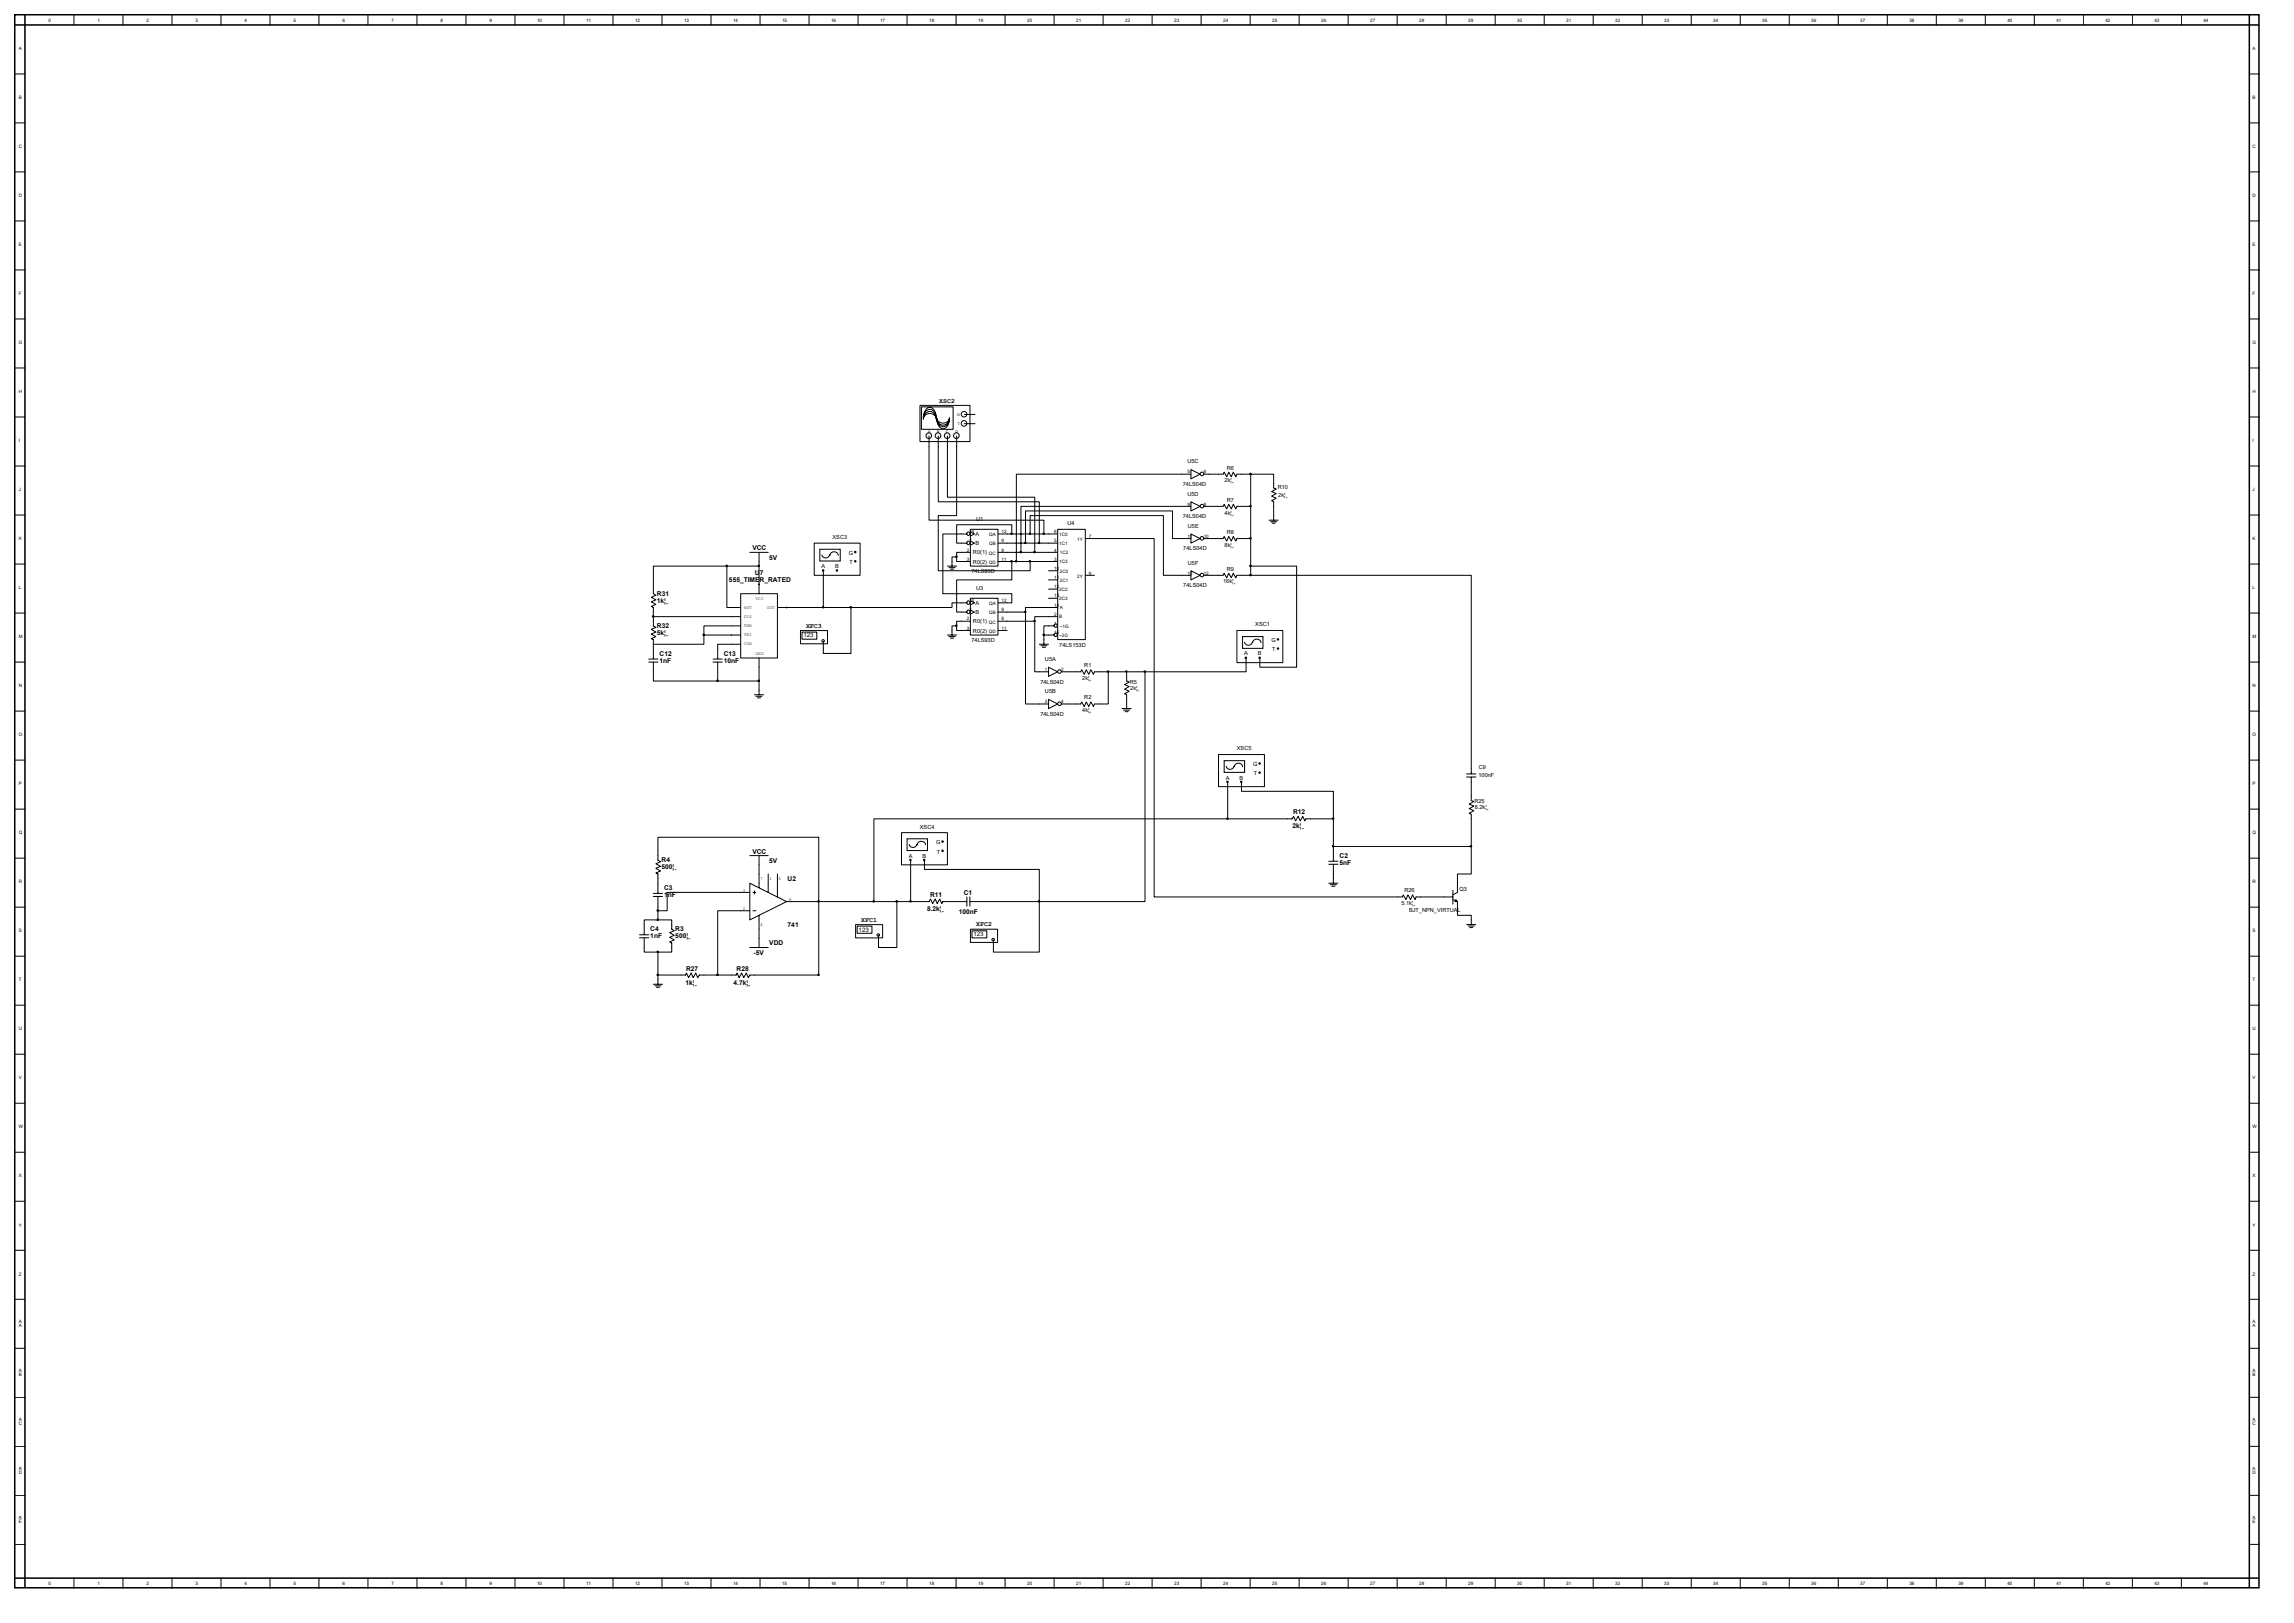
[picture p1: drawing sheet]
<svg xmlns="http://www.w3.org/2000/svg" width="1189mm" height="841mm" viewBox="0 0 1189 841" stroke-linecap="round" stroke-linejoin="round" font-family="sans-serif">
<defs><g id="words">
<g font-size="3.4">
<text x="487" y="209">XSC2</text>
<text x="390" y="285">VCC</text>
<text x="399" y="290">5V</text>
<text x="391" y="298">U7</text>
<text x="378" y="302">555_TIMER_RATED</text>
<text x="340" y="309">R31</text>
<text x="340" y="312">1k¦¸</text>
<text x="340" y="325">R32</text>
<text x="340" y="329">5k¦¸</text>
<text x="418" y="325">XFC3</text>
<text x="342" y="340">C12</text>
<text x="375" y="340">C13</text>
<text x="342" y="343">1nF</text>
<text x="375" y="343">10nF</text>
<text x="670" y="422">R12</text>
<text x="670" y="429">2k¦¸</text>
<text x="390" y="442">VCC</text>
<text x="343" y="447">R4</text>
<text x="399" y="447">5V</text>
<text x="694" y="444">C2</text>
<text x="694" y="448">5nF</text>
<text x="343" y="451">500¦¸</text>
<text x="344" y="461">C3</text>
<text x="408" y="457">U2</text>
<text x="344" y="465">1nF</text>
<text x="482" y="465">R11</text>
<text x="500" y="464">C1</text>
<text x="480" y="472">8.2k¦¸</text>
<text x="497" y="474">100nF</text>
<text x="446" y="478">XFC1</text>
<text x="337" y="483">C4</text>
<text x="350" y="483">R3</text>
<text x="408" y="480">741</text>
<text x="506" y="480">XFC2</text>
<text x="337" y="486">1nF</text>
<text x="350" y="486">500¦¸</text>
<text x="399" y="490">VDD</text>
<text x="390" y="495">-5V</text>
<text x="356" y="503">R27</text>
<text x="382" y="503">R28</text>
<text x="355" y="510">1k¦¸</text>
<text x="380" y="510">4.7k¦¸</text>
</g>
<g font-size="3.2">
<text x="416" y="330">123</text>
<text x="445" y="483">123</text>
<text x="505" y="485">123</text>
</g>
<g font-size="2.9">
<text x="615" y="240">U5C</text>
<text x="636" y="243">R6</text>
<text x="613" y="252">74LS04D</text>
<text x="635" y="250">2k¦¸</text>
<text x="615" y="257">U5D</text>
<text x="662" y="253">R10</text>
<text x="662" y="257">2k¦¸</text>
<text x="636" y="260">R7</text>
<text x="613" y="268">74LS04D</text>
<text x="635" y="267">4k¦¸</text>
<text x="506" y="270">U1</text>
<text x="553" y="272">U4</text>
<text x="616" y="274">U5E</text>
<text x="431" y="279">XSC3</text>
<text x="506" y="278">A</text>
<text x="636" y="277">R8</text>
<text x="440" y="288">G</text>
<text x="504" y="287">R0(1)</text>
<text x="506" y="283">B</text>
<text x="613" y="285">74LS04D</text>
<text x="635" y="283">8k¦¸</text>
<text x="440" y="292">T</text>
<text x="504" y="292">R0(2)</text>
<text x="616" y="293">U5F</text>
<text x="426" y="294">A</text>
<text x="433" y="294">B</text>
<text x="503" y="297">74LS93D</text>
<text x="636" y="296">R9</text>
<text x="506" y="306">U3</text>
<text x="613" y="304">74LS04D</text>
<text x="634" y="302">16k¦¸</text>
<text x="506" y="313">A</text>
<text x="504" y="323">R0(1)</text>
<text x="506" y="318">B</text>
<text x="504" y="328">R0(2)</text>
<text x="651" y="325">XSC1</text>
<text x="503" y="333">74LS93D</text>
<text x="549" y="335">74LS153D</text>
<text x="659" y="333">G</text>
<text x="645" y="340">A</text>
<text x="652" y="340">B</text>
<text x="659" y="338">T</text>
<text x="542" y="343">U5A</text>
<text x="562" y="346">R1</text>
<text x="561" y="352">2k¦¸</text>
<text x="539" y="354">74LS04D</text>
<text x="542" y="359">U5B</text>
<text x="585" y="354">R5</text>
<text x="586" y="357">2k¦¸</text>
<text x="562" y="362">R2</text>
<text x="539" y="371">74LS04D</text>
<text x="561" y="369">4k¦¸</text>
<text x="641" y="389">XSC5</text>
<text x="649" y="397">G</text>
<text x="650" y="402">T</text>
<text x="766" y="399">C9</text>
<text x="635" y="404">A</text>
<text x="642" y="404">B</text>
<text x="766" y="403">100nF</text>
<text x="764" y="416">R25</text>
<text x="764" y="419">8.2k¦¸</text>
<text x="477" y="429">XSC4</text>
<text x="485" y="438">G</text>
<text x="485" y="442">T</text>
<text x="471" y="444">A</text>
<text x="478" y="444">B</text>
<text x="756" y="462">Q3</text>
<text x="728" y="462">R26</text>
<text x="726" y="469">5.1k¦¸</text>
<text x="730" y="473">BJT_NPN_VIRTUAL</text>
</g>
<g font-size="2.4">
<text x="25" y="11">0</text>
<text x="51" y="11">1</text>
<text x="76" y="11">2</text>
<text x="101" y="11">3</text>
<text x="127" y="11">4</text>
<text x="152" y="11">5</text>
<text x="177" y="11">6</text>
<text x="203" y="11">7</text>
<text x="228" y="11">8</text>
<text x="254" y="11">9</text>
<text x="278" y="11">10</text>
<text x="304" y="11">11</text>
<text x="329" y="11">12</text>
<text x="355" y="11">13</text>
<text x="380" y="11">14</text>
<text x="405" y="11">15</text>
<text x="431" y="11">16</text>
<text x="456" y="11">17</text>
<text x="482" y="11">18</text>
<text x="507" y="11">19</text>
<text x="532" y="11">20</text>
<text x="558" y="11">21</text>
<text x="583" y="11">22</text>
<text x="609" y="11">23</text>
<text x="634" y="11">24</text>
<text x="659" y="11">25</text>
<text x="685" y="11">26</text>
<text x="710" y="11">27</text>
<text x="736" y="11">28</text>
<text x="761" y="11">29</text>
<text x="786" y="11">30</text>
<text x="812" y="11">31</text>
<text x="837" y="11">32</text>
<text x="863" y="11">33</text>
<text x="888" y="11">34</text>
<text x="913" y="11">35</text>
<text x="939" y="11">36</text>
<text x="964" y="11">37</text>
<text x="990" y="11">38</text>
<text x="1015" y="11">39</text>
<text x="1040" y="11">40</text>
<text x="1066" y="11">41</text>
<text x="1091" y="11">42</text>
<text x="1117" y="11">43</text>
<text x="1142" y="11">44</text>
<text x="10" y="26">A</text>
<text x="1167" y="26">A</text>
<text x="10" y="51">B</text>
<text x="1167" y="51">B</text>
<text x="10" y="77">C</text>
<text x="1167" y="77">C</text>
<text x="10" y="102">D</text>
<text x="1167" y="102">D</text>
<text x="10" y="128">E</text>
<text x="1167" y="128">E</text>
<text x="10" y="153">F</text>
<text x="1167" y="153">F</text>
<text x="10" y="178">G</text>
<text x="1167" y="178">G</text>
<text x="10" y="204">H</text>
<text x="1167" y="204">H</text>
<text x="10" y="229">I</text>
<text x="1167" y="229">I</text>
<text x="615" y="245">5</text>
<text x="624" y="245">6</text>
<text x="10" y="255">J</text>
<text x="1167" y="255">J</text>
<text x="615" y="262">9</text>
<text x="624" y="262">8</text>
<text x="10" y="280">K</text>
<text x="502" y="281">1</text>
<text x="502" y="276">14</text>
<text x="513" y="278">QA</text>
<text x="519" y="276">12</text>
<text x="519" y="281">9</text>
<text x="546" y="276">6</text>
<text x="546" y="281">5</text>
<text x="549" y="278">1C0</text>
<text x="558" y="280">1Y</text>
<text x="564" y="279">7</text>
<text x="615" y="279">11</text>
<text x="624" y="279">10</text>
<text x="1167" y="280">K</text>
<text x="501" y="286">2</text>
<text x="512" y="287">QC</text>
<text x="513" y="283">QB</text>
<text x="519" y="286">8</text>
<text x="546" y="286">4</text>
<text x="549" y="282">1C1</text>
<text x="549" y="287">1C2</text>
<text x="501" y="291">3</text>
<text x="512" y="292">QD</text>
<text x="519" y="291">11</text>
<text x="546" y="291">3</text>
<text x="549" y="292">1C3</text>
<text x="546" y="295">10</text>
<text x="549" y="297">2C0</text>
<text x="558" y="299">2Y</text>
<text x="564" y="298">9</text>
<text x="615" y="298">13</text>
<text x="624" y="298">12</text>
<text x="10" y="305">L</text>
<text x="546" y="300">11</text>
<text x="546" y="305">12</text>
<text x="549" y="302">2C1</text>
<text x="1167" y="305">L</text>
<text x="392" y="311">VCC</text>
<text x="502" y="312">14</text>
<text x="519" y="312">12</text>
<text x="546" y="310">13</text>
<text x="549" y="306">2C2</text>
<text x="549" y="311">2C3</text>
<text x="385" y="315">RST</text>
<text x="397" y="316">OUT</text>
<text x="502" y="317">1</text>
<text x="513" y="314">QA</text>
<text x="519" y="317">9</text>
<text x="546" y="314">14</text>
<text x="549" y="316">A</text>
<text x="385" y="320">DIS</text>
<text x="501" y="321">2</text>
<text x="512" y="323">QC</text>
<text x="513" y="318">QB</text>
<text x="519" y="321">8</text>
<text x="546" y="324">1</text>
<text x="546" y="319">2</text>
<text x="549" y="320">B</text>
<text x="385" y="325">THR</text>
<text x="385" y="330">TRI</text>
<text x="501" y="326">3</text>
<text x="512" y="328">QD</text>
<text x="519" y="326">11</text>
<text x="546" y="329">15</text>
<text x="549" y="330">~2G</text>
<text x="549" y="325">~1G</text>
<text x="10" y="331">M</text>
<text x="385" y="334">CON</text>
<text x="1167" y="331">M</text>
<text x="392" y="339">GND</text>
<text x="542" y="348">1</text>
<text x="550" y="348">2</text>
<text x="10" y="356">N</text>
<text x="1167" y="356">N</text>
<text x="542" y="364">3</text>
<text x="550" y="364">4</text>
<text x="10" y="382">O</text>
<text x="1167" y="382">O</text>
<text x="10" y="407">P</text>
<text x="1167" y="407">P</text>
<text x="10" y="432">Q</text>
<text x="1167" y="432">Q</text>
<text x="394" y="456">7</text>
<text x="399" y="456">1</text>
<text x="403" y="456">5</text>
<text x="10" y="458">R</text>
<text x="1167" y="458">R</text>
<text x="385" y="462">3</text>
<text x="409" y="467">6</text>
<text x="385" y="472">2</text>
<text x="394" y="480">4</text>
<text x="10" y="483">S</text>
<text x="1167" y="483">S</text>
<text x="10" y="509">T</text>
<text x="1167" y="509">T</text>
<text x="10" y="534">U</text>
<text x="1167" y="534">U</text>
<text x="10" y="559">V</text>
<text x="1167" y="559">V</text>
<text x="10" y="585">W</text>
<text x="1167" y="585">W</text>
<text x="10" y="610">X</text>
<text x="1167" y="610">X</text>
<text x="10" y="636">Y</text>
<text x="1167" y="636">Y</text>
<text x="10" y="661">Z</text>
<text x="1167" y="661">Z</text>
<text x="10" y="687">A</text>
<text x="10" y="686">A</text>
<text x="1167" y="687">A</text>
<text x="1167" y="686">A</text>
<text x="10" y="713">B</text>
<text x="10" y="711">A</text>
<text x="1167" y="713">B</text>
<text x="1167" y="711">A</text>
<text x="10" y="736">A</text>
<text x="1167" y="736">A</text>
<text x="10" y="738">C</text>
<text x="1167" y="738">C</text>
<text x="10" y="762">A</text>
<text x="1167" y="762">A</text>
<text x="10" y="764">D</text>
<text x="1167" y="764">D</text>
<text x="10" y="789">E</text>
<text x="10" y="787">A</text>
<text x="1167" y="789">E</text>
<text x="1167" y="787">A</text>
<text x="25" y="821">0</text>
<text x="51" y="821">1</text>
<text x="76" y="821">2</text>
<text x="101" y="821">3</text>
<text x="127" y="821">4</text>
<text x="152" y="821">5</text>
<text x="177" y="821">6</text>
<text x="203" y="821">7</text>
<text x="228" y="821">8</text>
<text x="254" y="821">9</text>
<text x="278" y="821">10</text>
<text x="304" y="821">11</text>
<text x="329" y="821">12</text>
<text x="355" y="821">13</text>
<text x="380" y="821">14</text>
<text x="405" y="821">15</text>
<text x="431" y="821">16</text>
<text x="456" y="821">17</text>
<text x="482" y="821">18</text>
<text x="507" y="821">19</text>
<text x="532" y="821">20</text>
<text x="558" y="821">21</text>
<text x="583" y="821">22</text>
<text x="609" y="821">23</text>
<text x="634" y="821">24</text>
<text x="659" y="821">25</text>
<text x="685" y="821">26</text>
<text x="710" y="821">27</text>
<text x="736" y="821">28</text>
<text x="761" y="821">29</text>
<text x="786" y="821">30</text>
<text x="812" y="821">31</text>
<text x="837" y="821">32</text>
<text x="863" y="821">33</text>
<text x="888" y="821">34</text>
<text x="913" y="821">35</text>
<text x="939" y="821">36</text>
<text x="964" y="821">37</text>
<text x="990" y="821">38</text>
<text x="1015" y="821">39</text>
<text x="1040" y="821">40</text>
<text x="1066" y="821">41</text>
<text x="1091" y="821">42</text>
<text x="1117" y="821">43</text>
<text x="1142" y="821">44</text>
</g>
<g font-size="1.9">
<text x="496" y="215">G</text>
<text x="496" y="220">T</text>
<text x="481" y="224">A</text>
<text x="486" y="224">B</text>
<text x="490" y="224">C</text>
<text x="495" y="224">D</text>
</g>
</g></defs>
<path d="M8 8h1163v815h-1163zM8 13h1162M13 8v815M1166 8v815M8 818h1162" fill="none" stroke="#000" stroke-width=".79"/>
<g fill="none" stroke="#000" stroke-width=".52">
<path d="M38 8v5M64 8v5M89 8v5M115 8v5M140 8v5M165 8v5M191 8v5M216 8v5M241 8v5M267 8v5M292 8v5M318 8v5"/>
<path d="M343 8v5M368 8v5M394 8v5M419 8v5M445 8v5M470 8v5M495 8v5M521 8v5M546 8v5M572 8v5M597 8v5M622 8v5"/>
<path d="M648 8v5M673 8v5M699 8v5M724 8v5M749 8v5M775 8v5M800 8v5M826 8v5M851 8v5M876 8v5M902 8v5M927 8v5"/>
<path d="M953 8v5M978 8v5M1003 8v5M1029 8v5M1054 8v5M1080 8v5M1105 8v5M1130 8v5M8 38h5M1166 38h5M8 64h5M1166 64h5"/>
<path d="M8 89h5M1166 89h5M8 114h5M1166 114h5M8 140h5M1166 140h5M8 165h5M1166 165h5M8 191h5M1166 191h5M8 216h5M1166 216h5"/>
<path d="M8 241h5M612 246h5M617 243l5 3-5 2zM624 246h3M1166 241h5M8 267h5M498 277h3M503 274h14v19h-14zM503 276l2 1-2 1M517 277h5M543 277h5M548 274h14v57h-14z"/>
<path d="M562 279h5M612 279h5M612 262h5M617 260l5 2-5 3zM617 277l5 2-5 2zM624 279h3M624 262h3M658 270h4M659 271h2M660 267v3M1166 267h5M8 292h5"/>
<path d="M491 293h5M492 294h3M493 295h1M493 291v2M498 281h3M498 291h5M498 286h5M503 280l2 1-2 2M517 281h5M517 291h5M517 286h5M543 281h5"/>
<path d="M543 291h5M543 286h5M543 296h5M562 298h5M612 298h5M617 296l5 2-5 2zM624 298h3M1166 292h5M8 318h5M498 312h3M498 317h3M503 310h14v19h-14z"/>
<path d="M503 316l2 1-2 1M503 311l2 1-2 1M517 312h5M517 317h5M543 300h5M543 305h5M543 310h5M543 315h5M543 320h5M1166 318h5M491 329h5M492 330h3"/>
<path d="M493 331h1M493 327v2M498 327h5M498 322h5M517 327h5M517 322h5M539 334h4M539 335h4M540 335h2M541 331v3M543 329h3M543 324h3"/>
<path d="M8 343h5M539 348h4M543 346l5 2-5 2zM550 348h3M558 348h2l1-1 1 2 1-2 1 2 1-2 2 2v-1h3M584 350v3h1l-2 2 2 1-2 1 2 1-2 2h1v2M1166 343h5M8 368h5M539 365h4M543 362l5 3-5 2zM550 365h3M558 365h2l1-1 1 2 1-2 1 2 1-2 2 2v-1h3"/>
<path d="M582 367h4M582 368h3M583 369h2M584 365v2M1166 368h5M8 394h5M1166 394h5M8 419h5M1166 419h5M8 445h5M1166 445h5M8 470h5"/>
<path d="M760 479h5M761 480h3M762 477v2M1166 470h5M8 495h5M762 481h1M1166 495h5M8 521h5M1166 521h5M8 546h5M1166 546h5M8 572h5"/>
<path d="M1166 572h5M8 597h5M1166 597h5M8 622h5M1166 622h5M8 648h5M1166 648h5M8 673h5M1166 673h5M8 699h5M1166 699h5M8 724h5"/>
<path d="M1166 724h5M8 749h5M1166 749h5M8 775h5M1166 775h5M8 800h5M38 818v5M64 818v5M89 818v5M115 818v5M140 818v5M165 818v5"/>
<path d="M191 818v5M216 818v5M241 818v5M267 818v5M292 818v5M318 818v5M343 818v5M368 818v5M394 818v5M419 818v5M445 818v5M470 818v5"/>
<path d="M495 818v5M521 818v5M546 818v5M572 818v5M597 818v5M622 818v5M648 818v5M673 818v5M699 818v5M724 818v5M749 818v5M775 818v5"/>
<path d="M800 818v5M826 818v5M851 818v5M876 818v5M902 818v5M927 818v5M953 818v5M978 818v5M1003 818v5M1029 818v5M1054 818v5M1080 818v5"/>
<path d="M1105 818v5M1130 818v5M1166 800h5"/>
<circle cx="623" cy="246" r=".9"/>
<circle cx="502" cy="277" r=".8"/>
<circle cx="623" cy="279" r=".9"/>
<circle cx="623" cy="262" r=".9"/>
<circle cx="502" cy="281" r=".9"/>
<circle cx="623" cy="298" r=".9"/>
<circle cx="502" cy="317" r=".9"/>
<circle cx="502" cy="312" r=".9"/>
<circle cx="547" cy="329" r=".9"/>
<circle cx="547" cy="324" r=".9"/>
<circle cx="549" cy="348" r=".9"/>
<circle cx="549" cy="365" r=".9"/>
</g>
<path d="M641 327h24v16h-24z" fill-rule="evenodd" fill="#fff" stroke="#000" stroke-width=".52"/>
<g fill="none" stroke="#000" stroke-width=".52">
<circle cx="662" cy="331" r=".4"/>
<circle cx="662" cy="336" r=".4"/>
<circle cx="646" cy="341" r=".4"/>
<circle cx="653" cy="341" r=".4"/>
</g>
<path d="M644 330h11v6h-11z" fill-rule="evenodd" fill="#fff" stroke="#000" stroke-width=".53"/>
<path d="M649 333a2 2 0 0 1-2 1 2 2 0 0 1-2-1M653 333a2.1 2.1 0 0 0-2-2 2.1 2.1 0 0 0-2 2" fill="none" stroke="#000" stroke-width=".52"/>
<g fill="#f00" stroke="#000" stroke-width=".52">
<circle cx="496" cy="324" r=".4"/>
<circle cx="496" cy="288" r=".4"/>
<circle cx="524" cy="277" r=".4"/>
<circle cx="524" cy="291" r=".4"/>
<circle cx="531" cy="317" r=".4"/>
<circle cx="536" cy="322" r=".4"/>
</g>
<circle cx="574" cy="348" r=".4" fill="#ff7c00" stroke="#000" stroke-width=".52"/>
<g fill="#f00" stroke="#000" stroke-width=".52">
<circle cx="527" cy="291" r=".4"/>
<circle cx="529" cy="286" r=".4"/>
<circle cx="531" cy="281" r=".4"/>
<circle cx="534" cy="277" r=".4"/>
</g>
<path d="M632 246h2v-1l2 2 1-2 1 2 1-2 1 2 1-1h2M660 251v2h1l-2 2 2 1-2 1 2 1-2 1 1 1v2M632 262h2v-1l2 3 1-3 1 3 1-3 1 3 1-2h2M632 279h2v-1l2 2 1-2 1 2 1-2 1 2 1-1h2M632 298h2v-1l2 2 1-2 1 2 1-2 1 2 1-1h2" fill="none" stroke="#000" stroke-width=".52"/>
<g fill="#f00" stroke="#000" stroke-width=".52">
<circle cx="648" cy="246" r=".4"/>
<circle cx="648" cy="262" r=".4"/>
<circle cx="648" cy="279" r=".4"/>
<circle cx="541" cy="329" r=".4"/>
</g>
<path d="M755 458v4M748 465h5M753 461v8M755 467v5" fill="none" stroke="#000" stroke-width=".52"/>
<path d="M755 466v1h-1z" fill="#fff" stroke="#000" stroke-width=".52"/>
<path d="M762 398v3M762 412v3h2l-3 2 3 1-3 1 3 1-3 1 1 1v2M762 403v2M724 465h3v-1l2 2 1-2 1 2 1-2 1 2 1-1h2M753 466l2 1M755 462l-2 2" fill="none" stroke="#000" stroke-width=".52"/>
<path d="M760 401h5M760 403h5" fill="none" stroke="#000" stroke-width=".53"/>
<circle cx="648" cy="298" r=".4" fill="#f00" stroke="#000" stroke-width=".52"/>
<circle cx="584" cy="348" r=".4" fill="#ff7c00" stroke="#000" stroke-width=".52"/>
<circle cx="648" cy="293" r=".4" fill="#f00" stroke="#000" stroke-width=".52"/>
<g fill="none" stroke="#000" stroke-width=".52">
<path d="M612 246h-85v45h-5M627 246h5M643 246h5M648 246v16h-5M648 246h12v5M498 277h-9v31h35v4h-2M522 277h12v-10h69v31h9M524 277v-5h-28v9h2M567 279h31v186h126M612 262h-83v24h-7M612 279h-4v-14h-77v16h-9M627 262h5"/>
<path d="M627 279h5M648 262v17h-5M648 279v19M660 262v5M389 286h9M393 286v5M493 291v-2h3v2h2M498 286h-2v3M524 291v9h-28v17h2M627 298h5M643 298h5M648 293h24v53h-19v-5"/>
<path d="M648 298h114v100M339 305v3h1l-2 2 2 1-2 1 2 1-2 1 1 1v2M522 317h9M543 315h-12v50h8M543 320h-7v28h3M339 322v2l1 1-2 1 2 2-2 1 2 1-2 1h1v3M339 336v6M372 336v6M496 324h-3v3M498 322h-2v5h2M522 322h14M541 329h2"/>
<path d="M543 324h-2v7M339 343v5M372 343v5M553 348h5M570 348h14v2M553 365h5M584 362v3M762 405v7M736 465h12"/>
</g>
<path d="M336 342h5M336 343h5M370 342h4M370 343h4" fill="none" stroke="#000" stroke-width=".53"/>
<g fill="#f00" stroke="#000" stroke-width=".52">
<circle cx="393" cy="293" r=".4"/>
<circle cx="377" cy="293" r=".4"/>
<circle cx="338" cy="319" r=".4"/>
<circle cx="365" cy="329" r=".4"/>
<circle cx="372" cy="353" r=".4"/>
<circle cx="393" cy="353" r=".4"/>
</g>
<g fill="none" stroke="#000" stroke-width=".52">
<path d="M377 293h-38v12M393 293h-16v22h7M393 291v17M339 317v3h45M339 320v2M384 308h19v33h-19zM393 303h1M403 315h5M408 315h.1M365 329h19M384 324h-19v10h-26v2M384 334h-12v2"/>
<path d="M339 348v5h33v-5M393 341v12h-21M393 353v7M391 360h5M392 361h3M393 362h1M341 443v3l1 1-2 1 2 1-2 1 2 1-2 1 1 1v2M341 458v5M334 479v5M341 465v5M348 479v2l1 1-2 1 2 2-2 1 2 1-2 1 1 1v2M334 486v5"/>
</g>
<path d="M339 463h4M339 465h4M331 484h5M331 486h5" fill="none" stroke="#000" stroke-width=".53"/>
<circle cx="341" cy="477" r=".4" fill="#f00" stroke="#000" stroke-width=".52"/>
<path d="M353 505h2l1-1 1 3 1-3 1 3 2-3 1 3v-2h3M379 505h2l1-1 1 3 1-3 1 3 2-3 1 3 1-2h2" fill="none" stroke="#000" stroke-width=".52"/>
<g fill="#f00" stroke="#000" stroke-width=".52">
<circle cx="341" cy="493" r=".4"/>
<circle cx="424" cy="467" r=".4"/>
</g>
<path d="M389 443h9M393 443v5M389 491h9M393 486v5" fill="none" stroke="#000" stroke-width=".52"/>
<circle cx="341" cy="505" r=".4" fill="#f00" stroke="#000" stroke-width=".52"/>
<path d="M339 510h4M339 511h4M340 512h2M341 508v2" fill="none" stroke="#000" stroke-width=".52"/>
<g fill="#f00" stroke="#000" stroke-width=".52">
<circle cx="372" cy="505" r=".4"/>
<circle cx="424" cy="505" r=".4"/>
</g>
<path d="M389 458l19 9-19 10zM393 453v7M398 453v9M403 453v12M384 462h5M384 472h5M390 462h2M390 472h2M391 462v1M393 474v7M408 467h4" fill="none" stroke="#000" stroke-width=".52"/>
<circle cx="341" cy="472" r=".4" fill="#f00" stroke="#000" stroke-width=".52"/>
<g fill="none" stroke="#000" stroke-width=".52">
<path d="M341 443v-9h83v33M341 455v3M393 448v5M334 479v-2h14v2M341 470v7M384 462h-38v10h-5M384 472h-12v33M412 467h12M424 467v38h-33M334 491v2h14v-2M341 493v12h12M393 481v5"/>
<path d="M341 505v3M365 505h14"/>
</g>
<path d="M477 210h26v19h-26z" fill="#fff"/>
<path d="M477 210h26v19h-26z" fill="none" stroke="#000" stroke-width=".52"/>
<circle cx="481" cy="226" r="1.4" fill="#fff" stroke="#000" stroke-width=".52"/>
<path d="M481 226v3" fill="none" stroke="#000" stroke-width=".52"/>
<circle cx="486" cy="226" r="1.5" fill="#fff" stroke="#000" stroke-width=".52"/>
<path d="M486 226v3" fill="none" stroke="#000" stroke-width=".52"/>
<circle cx="500" cy="215" r="1.5" fill="#fff" stroke="#000" stroke-width=".52"/>
<path d="M500 215h3" fill="none" stroke="#000" stroke-width=".52"/>
<circle cx="500" cy="219" r="1.5" fill="#fff" stroke="#000" stroke-width=".52"/>
<path d="M500 220h3" fill="none" stroke="#000" stroke-width=".52"/>
<path d="M478 211h16v11h-16z" fill="#fff"/>
<path d="M478 211h16v11h-16zM485 217a4 4 0 0 0-4-6 6 6 0 0 0-2 6" fill="none" stroke="#000" stroke-width=".52"/>
<circle cx="491" cy="226" r="1.4" fill="#fff" stroke="#000" stroke-width=".52"/>
<path d="M491 226v3" fill="none" stroke="#000" stroke-width=".52"/>
<circle cx="496" cy="226" r="1.5" fill="#fff" stroke="#000" stroke-width=".52"/>
<path d="M480 214a3 3 0 0 1 3 0 3 3 0 0 1 2 3 3 3 0 0 0-3-3 3 3 0 0 0-3 3zM485 216a3 3 0 0 0-3-4 3 3 0 0 0-3 4M485 217a4 4 0 0 0 5 5l2-2v-3M485 217a3 3 0 0 0 4 4 3 3 0 0 0 3-4M485 217a3 3 0 0 0 4 2 3 3 0 0 0 3-2 3 3 0 0 1-3 3 3 3 0 0 1-4-3zM503 215h2M503 220h2M481 229v2M486 229v2M491 229v2M496 226v5" fill="none" stroke="#000" stroke-width=".52"/>
<circle cx="541" cy="277" r=".4" fill="#f00" stroke="#000" stroke-width=".52"/>
<path d="M481 231v39h60v7M534 277h9" fill="none" stroke="#000" stroke-width=".52"/>
<circle cx="538" cy="281" r=".4" fill="#f00" stroke="#000" stroke-width=".52"/>
<path d="M486 231v29h53v21M531 281h12" fill="none" stroke="#000" stroke-width=".52"/>
<circle cx="536" cy="286" r=".4" fill="#f00" stroke="#000" stroke-width=".52"/>
<path d="M491 231v27h45v28M529 286h14" fill="none" stroke="#000" stroke-width=".52"/>
<circle cx="534" cy="291" r=".4" fill="#f00" stroke="#000" stroke-width=".52"/>
<path d="M496 231v36h-10v29h48v-5M527 291h16" fill="none" stroke="#000" stroke-width=".52"/>
<path d="M422 281h24v17h-24z" fill-rule="evenodd" fill="#fff" stroke="#000" stroke-width=".52"/>
<g fill="none" stroke="#000" stroke-width=".52">
<circle cx="427" cy="296" r=".4"/>
<circle cx="434" cy="296" r=".4"/>
<circle cx="443" cy="286" r=".4"/>
<circle cx="443" cy="291" r=".4"/>
</g>
<path d="M425 285h10v6h-10z" fill-rule="evenodd" fill="#fff" stroke="#000" stroke-width=".53"/>
<path d="M430 288a2 2 0 0 1-2 1 2 2 0 0 1-2-1M430 288a2.1 2.1 0 0 1 2-2 2.1 2.1 0 0 1 2 2" fill="none" stroke="#000" stroke-width=".52"/>
<circle cx="427" cy="315" r=".4" fill="#f00" stroke="#000" stroke-width=".52"/>
<path d="M427 296v19h-19M574 348v17h-4M479 467h2l1-1 1 2 2-2 1 2 1-2 1 2 1-1h12M503 467h5" fill="none" stroke="#000" stroke-width=".52"/>
<path d="M501 465v5M503 465v5" fill="none" stroke="#000" stroke-width=".53"/>
<circle cx="593" cy="348" r=".4" fill="#ff7c00" stroke="#000" stroke-width=".52"/>
<path d="M646 341v7h-62" fill="none" stroke="#000" stroke-width=".52"/>
<path d="M467 431h24v17h-24z" fill-rule="evenodd" fill="#fff" stroke="#000" stroke-width=".52"/>
<g fill="none" stroke="#000" stroke-width=".52">
<circle cx="488" cy="436" r=".4"/>
<circle cx="472" cy="446" r=".4"/>
<circle cx="479" cy="446" r=".4"/>
<circle cx="488" cy="441" r=".4"/>
</g>
<path d="M470 435h11v6h-11z" fill-rule="evenodd" fill="#fff" stroke="#000" stroke-width=".53"/>
<path d="M475 438a2 2 0 0 1-2 1 2 2 0 0 1-2-1M480 438a2.1 2.1 0 0 0-3-2 2.1 2.1 0 0 0-2 2" fill="none" stroke="#000" stroke-width=".52"/>
<circle cx="472" cy="467" r=".4" fill="#f00" stroke="#000" stroke-width=".52"/>
<path d="M472 446v21h7" fill="none" stroke="#000" stroke-width=".52"/>
<circle cx="538" cy="467" r=".4" fill="#ff7c00" stroke="#000" stroke-width=".52"/>
<path d="M593 348v119h-85M667 424h3v-1l1 2 2-2 1 2 1-2 1 2 1-1h2M479 446v5h60v16M689 458h4M690 459h2M691 441v5M691 448v10M755 472v2h7v3" fill="none" stroke="#000" stroke-width=".52"/>
<path d="M689 446h4M689 448h4" fill="none" stroke="#000" stroke-width=".53"/>
<circle cx="762" cy="438" r=".4" fill="#f00" stroke="#000" stroke-width=".52"/>
<path d="M762 424v29h-7v5" fill="none" stroke="#000" stroke-width=".52"/>
<circle cx="691" cy="438" r=".4" fill="#f00" stroke="#000" stroke-width=".52"/>
<path d="M762 439h-71v2" fill="none" stroke="#000" stroke-width=".52"/>
<circle cx="453" cy="467" r=".4" fill="#f00" stroke="#000" stroke-width=".52"/>
<path d="M424 467h29" fill="none" stroke="#000" stroke-width=".52"/>
<path d="M632 391h23v17h-23z" fill-rule="evenodd" fill="#fff" stroke="#000" stroke-width=".52"/>
<g fill="none" stroke="#000" stroke-width=".52">
<circle cx="653" cy="396" r=".4"/>
<circle cx="636" cy="405" r=".4"/>
<circle cx="643" cy="405" r=".4"/>
<circle cx="653" cy="400" r=".4"/>
</g>
<path d="M634 394h11v6h-11z" fill-rule="evenodd" fill="#fff" stroke="#000" stroke-width=".53"/>
<path d="M635 397a2 2 0 0 0 2 2 2 2 0 0 0 2-2M644 397a2.1 2.1 0 0 0-2-2 2.1 2.1 0 0 0-2 2" fill="none" stroke="#000" stroke-width=".52"/>
<circle cx="636" cy="424" r=".4" fill="#f00" stroke="#000" stroke-width=".52"/>
<path d="M636 405v19M667 424h-214v43" fill="none" stroke="#000" stroke-width=".52"/>
<circle cx="691" cy="424" r=".4" fill="#f00" stroke="#000" stroke-width=".52"/>
<path d="M643 405v5h48v14M679 424h12v15" fill="none" stroke="#000" stroke-width=".52"/>
<path d="M443 479h14v7h-14z" fill="#fff"/>
<path d="M443 479h14v7h-14z" fill="none" stroke="#000" stroke-width=".52"/>
<circle cx="455" cy="484" r=".7" fill="#fff" stroke="#000" stroke-width=".52"/>
<path d="M455 485v1" fill="none" stroke="#000" stroke-width=".52"/>
<path d="M444 480h8v4h-8z" fill="#fff"/>
<path d="M444 480h8v4h-8zM455 486v3" fill="none" stroke="#000" stroke-width=".52"/>
<circle cx="465" cy="467" r=".4" fill="#f00" stroke="#000" stroke-width=".52"/>
<path d="M453 467h19M465 467v24h-10v-2" fill="none" stroke="#000" stroke-width=".52"/>
<path d="M503 482h14v6h-14z" fill="#fff"/>
<path d="M503 482h14v6h-14z" fill="none" stroke="#000" stroke-width=".52"/>
<circle cx="515" cy="487" r=".7" fill="#fff" stroke="#000" stroke-width=".52"/>
<path d="M515 487v2" fill="none" stroke="#000" stroke-width=".52"/>
<path d="M504 482h7v4h-7z" fill="#fff"/>
<path d="M539 467v26h-24v-4M504 482h7v4h-7z" fill="none" stroke="#000" stroke-width=".52"/>
<path d="M415 327h14v7h-14z" fill="#fff"/>
<path d="M415 327h14v7h-14z" fill="none" stroke="#000" stroke-width=".52"/>
<circle cx="427" cy="332" r=".7" fill="#fff" stroke="#000" stroke-width=".52"/>
<path d="M427 332v2" fill="none" stroke="#000" stroke-width=".52"/>
<path d="M416 328h7v3h-7z" fill="#fff"/>
<path d="M416 328h7v3h-7zM427 334v2" fill="none" stroke="#000" stroke-width=".52"/>
<circle cx="441" cy="315" r=".4" fill="#f00" stroke="#000" stroke-width=".52"/>
<path d="M441 315v24h-14v-3M498 312h-5v3h-66" fill="none" stroke="#000" stroke-width=".52"/>
<use href="#words"/>
</svg>
